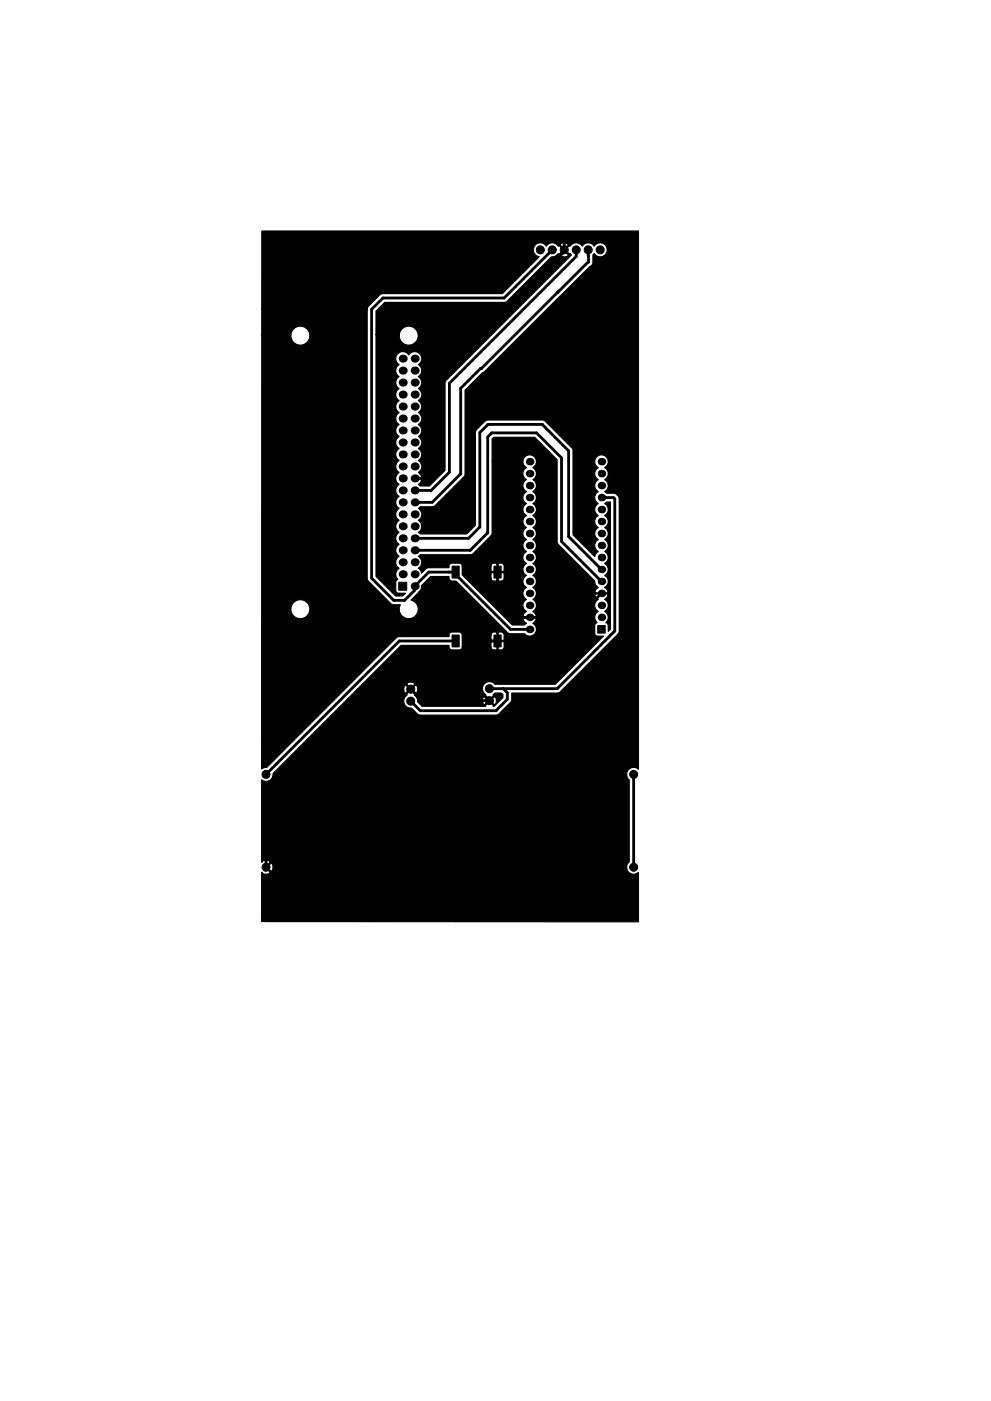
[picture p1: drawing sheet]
<svg xmlns="http://www.w3.org/2000/svg" width="210mm" height="297mm" viewBox="0 0 210 297" stroke-linecap="round" stroke-linejoin="round" font-family="sans-serif">
<g fill="#000" stroke="#000" stroke-width=".21">
<path d="M84.6 123.4h1.7v1.7h-1.7zM95.9 134.6h1.5v2.6h-1.5zM95.9 120h1.5v2.6h-1.5zM104.8 134.6h1.5v2.6h-1.5zM104.8 120h1.5v2.6h-1.5zM126.8 132.6h1.6v1.6h-1.6z"/>
<circle cx="114.6" cy="53" r=".85"/>
<circle cx="117.2" cy="53" r=".85"/>
<circle cx="119.7" cy="53" r=".85"/>
<circle cx="122.3" cy="53" r=".85"/>
<circle cx="124.8" cy="53" r=".85"/>
<circle cx="127.3" cy="53" r=".85"/>
<circle cx="87.1" cy="148.7" r=".85"/>
<circle cx="87.1" cy="146.1" r=".85"/>
<circle cx="103.8" cy="148.6" r=".85"/>
<circle cx="103.8" cy="146" r=".85"/>
<circle cx="56.4" cy="164.2" r=".85"/>
<circle cx="134.4" cy="164.2" r=".85"/>
<circle cx="56.4" cy="183.9" r=".85"/>
<circle cx="134.4" cy="183.9" r=".85"/>
</g>
<g fill="#000">
<circle cx="85.4" cy="78.6" r=".85"/>
<circle cx="85.4" cy="76" r=".85"/>
<circle cx="88" cy="78.6" r=".85"/>
<circle cx="88" cy="76" r=".85"/>
<circle cx="85.4" cy="81.1" r=".85"/>
<circle cx="85.4" cy="93.8" r=".85"/>
<circle cx="85.4" cy="91.3" r=".85"/>
<circle cx="85.4" cy="83.7" r=".85"/>
<circle cx="85.4" cy="88.7" r=".85"/>
<circle cx="85.4" cy="96.4" r=".85"/>
<circle cx="85.4" cy="86.2" r=".85"/>
<circle cx="85.4" cy="98.9" r=".85"/>
<circle cx="88" cy="93.8" r=".85"/>
<circle cx="88" cy="91.3" r=".85"/>
<circle cx="88" cy="81.1" r=".85"/>
<circle cx="88" cy="96.4" r=".85"/>
<circle cx="88" cy="83.7" r=".85"/>
<circle cx="88" cy="86.2" r=".85"/>
<circle cx="88" cy="88.7" r=".85"/>
<circle cx="88" cy="98.9" r=".85"/>
<circle cx="112.4" cy="97.9" r=".8"/>
<circle cx="127.6" cy="97.9" r=".8"/>
<circle cx="85.4" cy="111.6" r=".85"/>
<circle cx="85.4" cy="116.7" r=".85"/>
<circle cx="85.4" cy="119.2" r=".85"/>
<circle cx="85.4" cy="114.1" r=".85"/>
<circle cx="85.4" cy="101.4" r=".85"/>
<circle cx="85.4" cy="104" r=".85"/>
<circle cx="85.4" cy="106.5" r=".85"/>
<circle cx="85.4" cy="109.1" r=".85"/>
<circle cx="88" cy="106.5" r=".85"/>
<circle cx="88" cy="119.2" r=".85"/>
<circle cx="88" cy="101.4" r=".85"/>
<circle cx="88" cy="104" r=".85"/>
<circle cx="88" cy="116.7" r=".85"/>
<circle cx="88" cy="111.6" r=".85"/>
<circle cx="88" cy="109.1" r=".85"/>
<circle cx="88" cy="114.1" r=".85"/>
<circle cx="112.4" cy="113.1" r=".8"/>
<circle cx="112.4" cy="105.5" r=".8"/>
<circle cx="112.4" cy="118.2" r=".8"/>
<circle cx="112.4" cy="115.7" r=".8"/>
<circle cx="112.4" cy="110.6" r=".8"/>
<circle cx="112.4" cy="108" r=".8"/>
<circle cx="112.4" cy="103" r=".8"/>
<circle cx="112.4" cy="100.4" r=".8"/>
<circle cx="127.6" cy="105.5" r=".8"/>
<circle cx="127.6" cy="110.6" r=".8"/>
<circle cx="127.6" cy="103" r=".8"/>
<circle cx="127.6" cy="108" r=".8"/>
<circle cx="127.6" cy="113.1" r=".8"/>
<circle cx="127.6" cy="115.7" r=".8"/>
<circle cx="127.6" cy="118.2" r=".8"/>
<circle cx="127.6" cy="100.4" r=".8"/>
<circle cx="85.4" cy="121.8" r=".85"/>
<circle cx="88" cy="121.8" r=".85"/>
<circle cx="88" cy="124.3" r=".85"/>
<circle cx="112.4" cy="128.4" r=".8"/>
<circle cx="112.4" cy="123.3" r=".8"/>
<circle cx="112.4" cy="133.4" r=".8"/>
<circle cx="112.4" cy="125.8" r=".8"/>
<circle cx="112.4" cy="130.9" r=".8"/>
<circle cx="112.4" cy="120.7" r=".8"/>
<circle cx="127.6" cy="128.4" r=".8"/>
<circle cx="127.6" cy="130.9" r=".8"/>
<circle cx="127.6" cy="120.7" r=".8"/>
<circle cx="127.6" cy="123.3" r=".8"/>
<circle cx="127.6" cy="125.8" r=".8"/>
</g>
<g fill="none" stroke="#000" stroke-width=".6">
<path d="M117.2 53l-10.2 10.2h-25.8l-2.4 2.4v57l4.7 4.7h2.3l2.2-2.2v-.8l3-3h5.7v.5l11.6 11.6h4.1M122.3 53v1.4l-26.9 26.9v18.8l-4 4-3.4-.1M124.6 55.8l-6.3 6.2M124.8 53l.1 2.6M118.6 61.7l-16.4 16.4h-.2l-4.3 4.2v18.2l-6 6h-3.7M88 101.4h2.8l2.3-2.2v-19.2l26.6-26.7v-2l-.9-.9h-29l-13.5 13.5v59.3l10.3 10.2h19.7l3.9 3.9h6M88 116.7h11.8l3.7-3.7v-20.4l.8-.8h9.5l5.3 5.3v17.7l8.5 8.5M88 114.1h11.4l2.4-2.4v-20l1.7-1.7h11.5l5.6 5.6v18.2l7 6.9M127.6 105.5h2.6l.2 .3v28l-12.2 12.2h-14.4M96.7 135.9h-12l-28.3 28.3M105.6 135.9h-1.4l-7.4 7.4h-12l-28.4 28.4v12.2M105.6 121.3v5.1l4.5 4.5h12.4"/>
<path d="M127.6 125.8l-15.1 15.1h-9l-2.5 2.5v2.4l2.8 2.8h-14.2l-2.5-2.5M106.8 146l.8 .9v1.4l-2.4 2.4h-16l-2.1-2M134.4 164.2v19.7"/>
</g>
<path d="M124.9 55.6l-6.3 6.1" fill="none" stroke="#000" stroke-width=".4"/>
<path d="M55.5 49h80v114.1a1.49 1.49 0 0 0-2.2 .1 1.49 1.49 0 0 0 .2 2.1v17.4a1.49 1.49 0 0 0-.2 2.2 1.49 1.49 0 0 0 2.2 .1v10.4h-80l.1-10.5a1.01 1.01 0 0 0 1.7 0l-1.1-1h.4l.9 .8a1.01 1.01 0 0 0 0-1.7l-.9 .9h-.4l1.1-1.1a1.01 1.01 0 0 0-1.7 0l-.1-17.5a1.49 1.49 0 0 0 1.7 .2 1.49 1.49 0 0 0 .7-1.5l17.9-17.8h9.8l.3 .7 .2 .1 .9-.9h.3l.9 .9a1.01 1.01 0 0 0 0-1.7l-.9 .8h-.3l-.9-.8h-.2l-.3 .9h-9.8l1.1-1.1h9.4l.8 .8 .9-.8a1.01 1.01 0 0 0-1.7 0h-9.4l8.2-8.3h10.2v.4a.64 .64 0 0 0 .6 .6h1.7l.4-.3 .1-.3h6.1a.64 .64 0 0 0 .6 .6h.5l.1-.2v-1.6h.3v1.6l.1 .2h.6l.5-.3 .1-1.3-.2-.2h-2.5l-.1 .2v1h-6.1v-2.6h6.1v1l.1 .2h1.1v-1.6h.3v1.6h1.1l.2-.2v-1a.64 .64 0 0 0-.7-.6h-.5l-.1 .2-1-.2-.4 .3-.1 .3h-6.1a.64 .64 0 0 0-.7-.6h-1.6a.74 .74 0 0 0-.5 1h-10.6l-.5 .1-27.6 27.6-.6 .1-.5 .2v-34h6.2v.4a2.02 2.02 0 0 0 3.1 1.5 2.02 2.02 0 0 0 0-3.5 2.02 2.02 0 0 0-3.1 1.6h-6.2v-58h6.2v.4a2.02 2.02 0 0 0 3.1 1.5 2.02 2.02 0 0 0 0-3.5 2.02 2.02 0 0 0-3.1 1.6h-6.2v-5.4h22.4v57.2l.3 .4 4.7 4.8 .5 .2h1.5l-.1 .4a2.02 2.02 0 0 0 1.3 2.5 2.02 2.02 0 0 0 2.6-1.4 2.02 2.02 0 0 0-1.5-2.5l1.5-1.4a2.24 2.24 0 0 0 .8-1.7l1.9-1.9h3.9a.73 .73 0 0 0 .6 1h.9l11 11 .5 .2h3l.2 .2a1.44 1.44 0 0 0 2.1-.4 1.44 1.44 0 0 0-.6-2l.4-.3a.62 .62 0 0 0 .2-.9h-2.5l-.1 .2 .1 .4 .6 .6-.4 .3h-2.6l-9.9-9.9h5.4l.2 .5 .9 .1 .1-.2v-1.6h.3v1.6l.1 .2h.5a.64 .64 0 0 0 .7-.6v-1l-.2-.2h-2.5l-.1 .2v1h-5.4l-.7-.7v-1.9h6.1v1l.1 .2h1.1v-1.6h.3v1.6h1.1l.2-.2v-1a.64 .64 0 0 0-.7-.6h-.5l-.1 .2-1-.2-.4 .3-.1 .3h-6.1a.64 .64 0 0 0-.7-.6h-1.6a.74 .74 0 0 0-.5 1h-4.5l-.5 .2-.8 .9-.4-.7-.3-.3a1.48 1.48 0 0 0 0-2.6l.3-.3h10.7l.6-.3 3.7-3.7 .3-.5v-15.4h6.5l.2 .9 .6 .5-.2 .2a1.44 1.44 0 0 0 .2 2.4 1.44 1.44 0 0 0 0 2.5 1.44 1.44 0 0 0 0 2.6 1.44 1.44 0 0 0 0 2.5 1.44 1.44 0 0 0 0 2.5 1.44 1.44 0 0 0 0 2.6 1.44 1.44 0 0 0 0 2.5 1.44 1.44 0 0 0 0 2.6 1.44 1.44 0 0 0 0 2.5 1.44 1.44 0 0 0 0 2.5 1.44 1.44 0 0 0 0 2.6 1.44 1.44 0 0 0 0 2.5l-.4 .3a.62 .62 0 0 0-.2 .9h2.5l.2-.3-.2-.3-.6-.6a1.44 1.44 0 0 0 .1-2.5 1.44 1.44 0 0 0 0-2.6 1.44 1.44 0 0 0 0-2.5 1.44 1.44 0 0 0 0-2.5 1.44 1.44 0 0 0 0-2.6 1.44 1.44 0 0 0 0-2.5 1.44 1.44 0 0 0 0-2.6 1.44 1.44 0 0 0 0-2.5 1.44 1.44 0 0 0 0-2.5 1.44 1.44 0 0 0 0-2.6 1.44 1.44 0 0 0 0-2.5 1.44 1.44 0 0 0 0-2.6 1.44 1.44 0 0 0 .1-2.4 1.44 1.44 0 0 0-2.3 1h-6.5v-4.7l.3-.3h8.8l4.7 4.8 .1 17.7 7.9 8 .1 .8 .6 .6-.5 .5-.2 .4 .1 .2h2.6a.94 .94 0 0 0-.6-1.1 1.44 1.44 0 0 0 0-2.6 1.44 1.44 0 0 0 0-2.5 1.44 1.44 0 0 0 0-2.6 1.44 1.44 0 0 0 0-2.5 1.44 1.44 0 0 0 0-2.6 1.44 1.44 0 0 0 0-2.5 1.44 1.44 0 0 0 0-2.5l.4-.4h.8v27l-.5 .5v-1.4l-.1-.3-.4-.2a1.44 1.44 0 0 0-.2-2.4 1.44 1.44 0 0 0 0-2.5l.4-.3a.62 .62 0 0 0 .2-.9h-2.6l-.1 .3 .2 .4 .5 .5a1.44 1.44 0 0 0 0 2.5 1.44 1.44 0 0 0-.2 2.4l-.3 .2-.2 .3v2l.5 .4h1.3l-10.2 10.2h-12.8a1.49 1.49 0 0 0-2.3-.1 1.49 1.49 0 0 0 .4 2.3l-.1 .2 .8 .9 .9-.9-.1-.2 .4-.4h1.4l.3 .4v.6l-1.8 1.8h-.3l.1-.1-.9-.9-.8 .9v.1h-13.4l-1-.9v-.2h13.7l.3 .7 .2 .1 .9-.8h.3l.9 .8a1.01 1.01 0 0 0 0-1.7l-.9 .9h-.3l-.9-.9-.2 .1-.3 .8h-13.7l-.1-.6-.6-.6 .1-.3-.9-.8-.8 .8 .1 .3a1.49 1.49 0 0 0-.7 1.7 1.49 1.49 0 0 0 1.6 1l1.3 1.4 .6 .1h16.4l2.8-2.8 .2-.5v-1.4l9.6 .1 .5-.2 12.4-12.4 .3-.6v-28l-.2-.5-.7-.7h-1.8l-.4-.4a1.44 1.44 0 0 0 0-2.5 1.44 1.44 0 0 0 0-2.6 1.44 1.44 0 0 0 .4-2.1 1.44 1.44 0 0 0-2.2 0 1.44 1.44 0 0 0 .4 2.1 1.44 1.44 0 0 0 0 2.6 1.44 1.44 0 0 0 0 2.5 1.44 1.44 0 0 0 0 2.6 1.44 1.44 0 0 0 0 2.5 1.44 1.44 0 0 0 0 2.5 1.44 1.44 0 0 0 0 2.6 1.44 1.44 0 0 0 0 2.5l-.4 .4-.3 .7-4.6-4.6v-18l-.3-.5-5.6-5.6-.5-.2-11.7-.1-.6 .3-1.8 1.8-.2 .6v19.7l-1.9 1.8h-9.9l-.3-.3a1.48 1.48 0 0 0 0-2.6 1.48 1.48 0 0 0 0-2.5l.3-.4 2.6 .1 .5-.2 6.4-6.5 .1-18.1 3.7-3.7 .4-.2 22.3-22.3 .4-.2 .3-.5v-1.7l.3-.4a1.49 1.49 0 0 0 2.2 .4 1.49 1.49 0 0 0 0-2.3 1.49 1.49 0 0 0-2.2 .4 1.48 1.48 0 0 0-2.6 0 1.48 1.48 0 0 0-2.5 0l-.3-.1-.8 .9 .8 .8 .3-.1 .2 .4-26.6 26.6-.2 .6v18.4l-3.3 3.3h-2l-.3-.3 .3-.3a.67 .67 0 0 0 .2-.8h-1.5l.1-.3h1.4l.1-.2-.1-.4-.5-.5 .1-.2a1.49 1.49 0 0 0-.1-2.4 1.48 1.48 0 0 0 0-2.5 1.48 1.48 0 0 0 0-2.6 1.48 1.48 0 0 0 0-2.5 1.48 1.48 0 0 0 0-2.5 1.48 1.48 0 0 0 0-2.6 1.48 1.48 0 0 0 0-2.5 1.48 1.48 0 0 0 0-2.6 1.48 1.48 0 0 0 0-2.5 1.49 1.49 0 0 0 .2-2.3 1.49 1.49 0 0 0-2.3 .3 1.49 1.49 0 0 0-2.3-.3 1.49 1.49 0 0 0 .3 2.3 1.48 1.48 0 0 0 0 2.5 1.48 1.48 0 0 0 0 2.6 1.48 1.48 0 0 0 0 2.5 1.48 1.48 0 0 0 0 2.6 1.48 1.48 0 0 0 0 2.5 1.48 1.48 0 0 0 0 2.5 1.48 1.48 0 0 0 0 2.6 1.48 1.48 0 0 0 0 2.5 1.48 1.48 0 0 0 0 2.6 1.48 1.48 0 0 0 0 2.5 1.48 1.48 0 0 0 0 2.5 1.48 1.48 0 0 0 0 2.6 1.48 1.48 0 0 0 0 2.5 1.48 1.48 0 0 0 0 2.6 1.48 1.48 0 0 0 0 2.5 1.48 1.48 0 0 0 0 2.5 1.48 1.48 0 0 0 0 2.6 1.48 1.48 0 0 0-.3 2.3l-.4 .5v1.8a.64 .64 0 0 0 .6 .7h1.4l-.6 .6h-1.5l-4.1-4.2v-51.2h4.9a2.02 2.02 0 0 0 2.7 2.1 2.02 2.02 0 0 0 .7-3.4 2.02 2.02 0 0 0-3.3 .9l-.1 .4h-4.9v-5l1.8-1.9h25.5l.5-.3 9.4-9.3 .6-.1 .6-.4h.7a1.01 1.01 0 0 0 1.7 0l-.9-.8-.8 .8h-.7l.2-.3 .3 .1 .8-.8-.8-.9-.3 .1-.2-.3h.7l.8 .9 .9-.9a1.01 1.01 0 0 0-1.7 0l-.8-.1a1.48 1.48 0 0 0-2.2 .4 1.49 1.49 0 0 0-2.5-.1 1.49 1.49 0 0 0 1 2.3l-7.8 7.8h-25.4l-.6 .3-2.4 2.4-.3 .7h-22.4z" fill="#000" stroke="#000" stroke-width=".25"/>
</svg>
